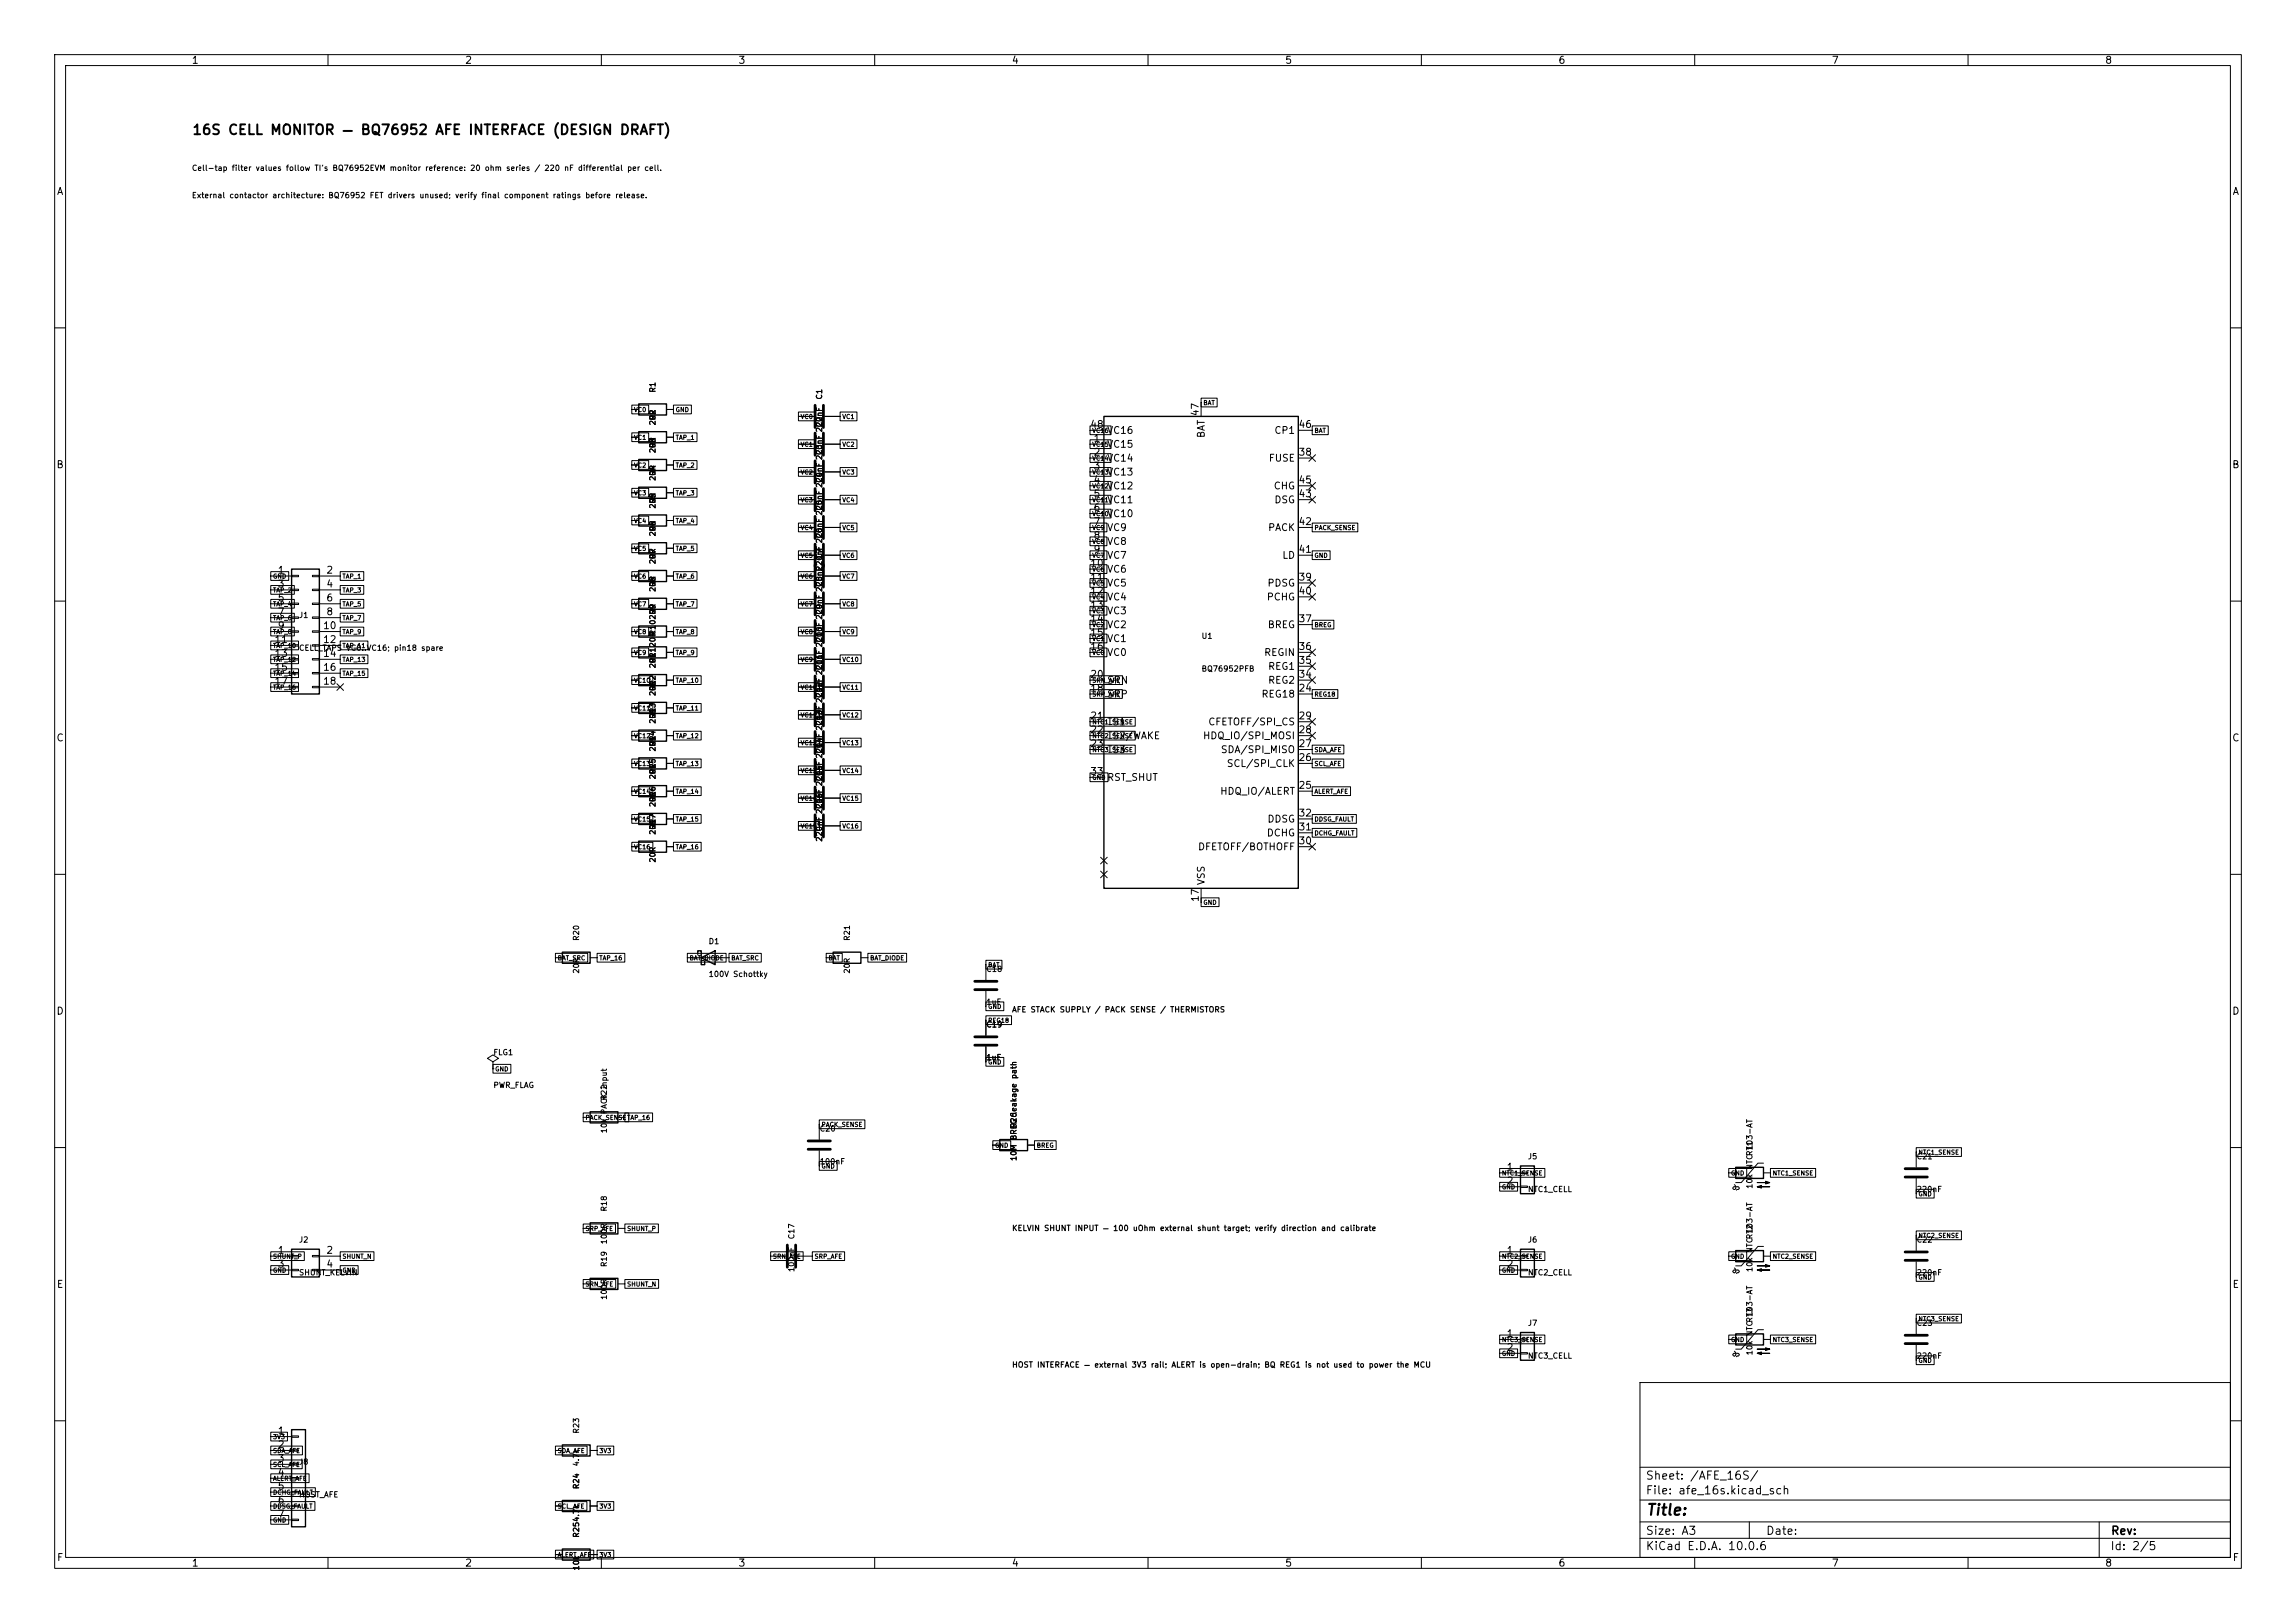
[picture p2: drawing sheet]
<svg xmlns="http://www.w3.org/2000/svg" width="420mm" height="297mm" viewBox="0 0 420 297" stroke-linecap="round" stroke-linejoin="round" font-family="sans-serif">
<defs><g id="words">
<text font-size="2" x="301" y="277.8">Title:</text>
<text font-size="1.8" x="35.1" y="25.1">16S CELL MONITOR — BQ76952 AFE INTERFACE (DESIGN DRAFT)</text>
<g font-size="1.5">
<text x="300.9" y="273.8">File: afe_16s.kicad_sch</text>
<text x="300.9" y="271.1">Sheet: /AFE_16S/</text>
<text x="300.9" y="281.2">Size: A3</text>
<text x="322.9" y="281.2">Date:</text>
<text x="386" y="281.2">Rev:</text>
<text x="300.9" y="284">KiCad E.D.A. 10.0.6</text>
<text x="385.9" y="284">Id: 2/5</text>
</g>
<g font-size="1.3">
<text x="35" y="12">1</text>
<text x="85" y="12">2</text>
<text x="135" y="12">3</text>
<text x="185" y="12">4</text>
<text x="235" y="12">5</text>
<text x="285" y="12">6</text>
<text x="335" y="12">7</text>
<text x="385" y="12">8</text>
<text x="10.3" y="36">A</text>
<text x="408.3" y="36">A</text>
<text x="219.6" y="76.3" transform="rotate(-90 219.6 76.3)">47</text>
<text x="199.3" y="78.6">48</text>
<text x="199.9" y="81.1">1</text>
<text x="199.9" y="83.7">2</text>
<text x="202.4" y="82.2">VC15</text>
<text x="202.4" y="79.7">VC16</text>
<text x="220.7" y="80.3" transform="rotate(-90 220.7 80.3)">BAT</text>
<text x="233" y="79.7">CP1</text>
<text x="237.4" y="83.7">38</text>
<text x="237.4" y="78.6">46</text>
<text x="10.2" y="86">B</text>
<text x="199.9" y="86.2">3</text>
<text x="199.9" y="88.8">4</text>
<text x="202.4" y="84.8">VC14</text>
<text x="202.4" y="87.3">VC13</text>
<text x="202.4" y="89.9">VC12</text>
<text x="232" y="84.8">FUSE</text>
<text x="232.9" y="89.9">CHG</text>
<text x="237.4" y="88.8">45</text>
<text x="408.2" y="86">B</text>
<text x="199.9" y="91.3">5</text>
<text x="199.9" y="93.8">6</text>
<text x="202.4" y="92.4">VC11</text>
<text x="202.4" y="94.9">VC10</text>
<text x="233" y="92.4">DSG</text>
<text x="237.4" y="91.3">43</text>
<text x="199.9" y="96.4">7</text>
<text x="199.9" y="98.9">8</text>
<text x="199.9" y="101.5">9</text>
<text x="202.4" y="97.5">VC9</text>
<text x="202.4" y="100">VC8</text>
<text x="231.9" y="97.5">PACK</text>
<text x="237.4" y="101.5">41</text>
<text x="237.4" y="96.4">42</text>
<text x="50.7" y="105.3">1</text>
<text x="50.7" y="107.8">3</text>
<text x="59.6" y="105.3">2</text>
<text x="59.6" y="107.8">4</text>
<text x="199.3" y="104">10</text>
<text x="199.3" y="106.5">11</text>
<text x="202.4" y="102.6">VC7</text>
<text x="202.4" y="105.1">VC6</text>
<text x="202.4" y="107.6">VC5</text>
<text x="231.7" y="107.6">PDSG</text>
<text x="234.5" y="102.6">LD</text>
<text x="237.4" y="106.5">39</text>
<text x="50.7" y="110.4">5</text>
<text x="50.7" y="112.9">7</text>
<text x="59.6" y="110.4">6</text>
<text x="59.6" y="112.9">8</text>
<text x="199.3" y="109.1">12</text>
<text x="199.3" y="111.6">13</text>
<text x="202.4" y="110.2">VC4</text>
<text x="202.4" y="112.7">VC3</text>
<text x="231.6" y="110.2">PCHG</text>
<text x="237.4" y="109.1">40</text>
<text x="50.1" y="118">11</text>
<text x="50.7" y="115.4">9</text>
<text x="59" y="115.4">10</text>
<text x="59" y="118">12</text>
<text x="199.3" y="114.2">14</text>
<text x="199.3" y="116.7">15</text>
<text x="199.3" y="119.2">16</text>
<text x="202.4" y="115.3">VC2</text>
<text x="202.4" y="117.8">VC1</text>
<text x="231.8" y="115.3">BREG</text>
<text x="237.4" y="119.2">36</text>
<text x="237.4" y="114.2">37</text>
<text x="50.1" y="120.5">13</text>
<text x="50.1" y="123.1">15</text>
<text x="50.1" y="125.6">17</text>
<text x="59" y="120.5">14</text>
<text x="59" y="123.1">16</text>
<text x="59" y="125.6">18</text>
<text x="199.3" y="124.3">20</text>
<text x="202.4" y="120.3">VC0</text>
<text x="202.4" y="125.4">SRN</text>
<text x="231.1" y="120.3">REGIN</text>
<text x="231.9" y="125.4">REG2</text>
<text x="231.9" y="122.9">REG1</text>
<text x="237.4" y="124.3">34</text>
<text x="237.4" y="121.8">35</text>
<text x="199.3" y="126.9">18</text>
<text x="199.3" y="131.9">21</text>
<text x="202.4" y="128">SRP</text>
<text x="230.6" y="128">REG18</text>
<text x="237.4" y="126.9">24</text>
<text x="237.4" y="131.9">29</text>
<text x="10.2" y="136">C</text>
<text x="199.3" y="134.5">22</text>
<text x="199.3" y="137">23</text>
<text x="202.4" y="133">TS1</text>
<text x="202.4" y="135.6">TS2/WAKE</text>
<text x="219.9" y="135.6">HDQ_IO/SPI_MOSI</text>
<text x="220.9" y="133">CFETOFF/SPI_CS</text>
<text x="237.4" y="137">27</text>
<text x="237.4" y="134.5">28</text>
<text x="408.2" y="136">C</text>
<text x="199.3" y="142.1">33</text>
<text x="202.4" y="138.1">TS3</text>
<text x="202.4" y="143.2">RST_SHUT</text>
<text x="223.2" y="138.1">SDA/SPI_MISO</text>
<text x="224.3" y="140.7">SCL/SPI_CLK</text>
<text x="237.4" y="139.6">26</text>
<text x="223.1" y="145.7">HDQ_IO/ALERT</text>
<text x="237.4" y="144.6">25</text>
<text x="237.4" y="149.7">32</text>
<text x="219" y="155.9">DFETOFF/BOTHOFF</text>
<text x="231.6" y="153.4">DCHG</text>
<text x="231.7" y="150.8">DDSG</text>
<text x="237.4" y="154.8">30</text>
<text x="237.4" y="152.3">31</text>
<text x="219.6" y="165.2" transform="rotate(-90 219.6 165.2)">17</text>
<text x="220.7" y="162.1" transform="rotate(-90 220.7 162.1)">VSS</text>
<text x="10.2" y="186">D</text>
<text x="408.2" y="186">D</text>
<text x="275.5" y="214.5">1</text>
<text x="275.5" y="217">2</text>
<text x="50.7" y="229.7">1</text>
<text x="50.7" y="232.3">3</text>
<text x="59.6" y="229.7">2</text>
<text x="59.6" y="232.3">4</text>
<text x="275.5" y="229.7">1</text>
<text x="275.5" y="232.3">2</text>
<text x="10.3" y="236">E</text>
<text x="408.3" y="236">E</text>
<text x="275.5" y="245">1</text>
<text x="275.5" y="247.5">2</text>
<text x="50.7" y="262.8">1</text>
<text x="50.7" y="265.3">2</text>
<text x="50.7" y="267.8">3</text>
<text x="50.7" y="270.4">4</text>
<text x="50.7" y="272.9">5</text>
<text x="50.7" y="275.5">6</text>
<text x="50.7" y="278">7</text>
<text x="10.3" y="286">F</text>
<text x="35" y="287">1</text>
<text x="85" y="287">2</text>
<text x="135" y="287">3</text>
<text x="185" y="287">4</text>
<text x="235" y="287">5</text>
<text x="285" y="287">6</text>
<text x="335" y="287">7</text>
<text x="385" y="287">8</text>
<text x="408.3" y="286">F</text>
</g>
<g font-size="1">
<text x="35" y="31.5">Cell-tap filter values follow TI's BQ76952EVM monitor reference: 20 ohm series / 220 nF differential per cell.</text>
<text x="35" y="36.5">External contactor architecture: BQ76952 FET drivers unused; verify final component ratings before release.</text>
<text x="120.1" y="71.9" transform="rotate(-90 120.1 71.9)">R1</text>
<text x="120.1" y="77.9" transform="rotate(-90 120.1 77.9)">20R</text>
<text x="120.1" y="77" transform="rotate(-90 120.1 77)">R2</text>
<text x="150.6" y="73.2" transform="rotate(-90 150.6 73.2)">C1</text>
<text x="120.1" y="83" transform="rotate(-90 120.1 83)">20R</text>
<text x="120.1" y="82.1" transform="rotate(-90 120.1 82.1)">R3</text>
<text x="150.6" y="83.4" transform="rotate(-90 150.6 83.4)">C3</text>
<text x="150.6" y="78.3" transform="rotate(-90 150.6 78.3)">C2</text>
<text x="120.1" y="88.1" transform="rotate(-90 120.1 88.1)">20R</text>
<text x="120.1" y="87.2" transform="rotate(-90 120.1 87.2)">R4</text>
<text x="150.6" y="88.5" transform="rotate(-90 150.6 88.5)">C4</text>
<text x="120.1" y="93.2" transform="rotate(-90 120.1 93.2)">20R</text>
<text x="120.1" y="92.3" transform="rotate(-90 120.1 92.3)">R5</text>
<text x="150.6" y="93.5" transform="rotate(-90 150.6 93.5)">C5</text>
<text x="120.1" y="98.3" transform="rotate(-90 120.1 98.3)">20R</text>
<text x="120.1" y="97.3" transform="rotate(-90 120.1 97.3)">R6</text>
<text x="150.6" y="99.5" transform="rotate(-90 150.6 99.5)">220nF 220nF 220nF 220nF 220nF</text>
<text x="150.6" y="98.6" transform="rotate(-90 150.6 98.6)">C6</text>
<text x="120.1" y="107.5" transform="rotate(-90 120.1 107.5)">R8</text>
<text x="120.1" y="103.3" transform="rotate(-90 120.1 103.3)">20R</text>
<text x="120.1" y="102.4" transform="rotate(-90 120.1 102.4)">R7</text>
<text x="150.6" y="107.5" transform="rotate(-90 150.6 107.5)">C8</text>
<text x="150.6" y="104.6" transform="rotate(-90 150.6 104.6)">220nF 220nF 220nF 220nF 220nF 220nF</text>
<text x="150.6" y="102.4" transform="rotate(-90 150.6 102.4)">C7</text>
<text x="54.6" y="113.3">J1</text>
<text x="120.1" y="112.6" transform="rotate(-90 120.1 112.6)">R9</text>
<text x="120.1" y="108.4" transform="rotate(-90 120.1 108.4)">20R</text>
<text x="150.6" y="112.6" transform="rotate(-90 150.6 112.6)">C9</text>
<text x="54.6" y="119.3">CELL_TAPS VC0..VC16; pin18 spare</text>
<text x="120.1" y="116.4" transform="rotate(-90 120.1 116.4)">R1020R</text>
<text x="150.6" y="117.7" transform="rotate(-90 150.6 117.7)">C10</text>
<text x="219.7" y="117.1">U1</text>
<text x="120.1" y="122.4" transform="rotate(-90 120.1 122.4)">20R</text>
<text x="120.1" y="121.5" transform="rotate(-90 120.1 121.5)">R1120R</text>
<text x="150.6" y="122.7" transform="rotate(-90 150.6 122.7)">C11</text>
<text x="219.7" y="123.1">BQ76952PFB</text>
<text x="120.1" y="131.6" transform="rotate(-90 120.1 131.6)">R13</text>
<text x="120.1" y="127.5" transform="rotate(-90 120.1 127.5)">20R</text>
<text x="120.1" y="126.6" transform="rotate(-90 120.1 126.6)">R12</text>
<text x="150.6" y="127.8" transform="rotate(-90 150.6 127.8)">C12</text>
<text x="120.1" y="137.6" transform="rotate(-90 120.1 137.6)">20R</text>
<text x="120.1" y="136.7" transform="rotate(-90 120.1 136.7)">R14</text>
<text x="120.1" y="132.6" transform="rotate(-90 120.1 132.6)">20R</text>
<text x="150.6" y="138" transform="rotate(-90 150.6 138)">C14</text>
<text x="150.6" y="132.9" transform="rotate(-90 150.6 132.9)">C13</text>
<text x="120.1" y="142.7" transform="rotate(-90 120.1 142.7)">20R</text>
<text x="120.1" y="141.8" transform="rotate(-90 120.1 141.8)">R15</text>
<text x="150.6" y="143.1" transform="rotate(-90 150.6 143.1)">C15</text>
<text x="120.1" y="147.8" transform="rotate(-90 120.1 147.8)">20R</text>
<text x="120.1" y="146.9" transform="rotate(-90 120.1 146.9)">R16</text>
<text x="150.6" y="148.1" transform="rotate(-90 150.6 148.1)">C16</text>
<text x="120.1" y="152.9" transform="rotate(-90 120.1 152.9)">20R</text>
<text x="120.1" y="152" transform="rotate(-90 120.1 152)">R17</text>
<text x="150.6" y="154.1" transform="rotate(-90 150.6 154.1)">220nF 220nF 220nF 220nF 220nF 220nF 220nF 220nF 220nF 220nF</text>
<text x="150.6" y="154.1" transform="rotate(-90 150.6 154.1)">220nF 220nF 220nF 220nF 220nF 220nF 220nF 220nF 220nF</text>
<text x="120.1" y="158" transform="rotate(-90 120.1 158)">20R</text>
<text x="106.2" y="172.3" transform="rotate(-90 106.2 172.3)">R20</text>
<text x="129.5" y="173">D1</text>
<text x="155.7" y="172.3" transform="rotate(-90 155.7 172.3)">R21</text>
<text x="106.2" y="178.3" transform="rotate(-90 106.2 178.3)">20R</text>
<text x="129.5" y="179">100V Schottky</text>
<text x="155.7" y="178.3" transform="rotate(-90 155.7 178.3)">20R</text>
<text x="180.3" y="178.1">C18</text>
<text x="180.3" y="184.1">1uF</text>
<text x="185" y="185.5">AFE STACK SUPPLY / PACK SENSE / THERMISTORS</text>
<text x="180.3" y="188.3">C19</text>
<text x="90.2" y="193.3">FLG1</text>
<text x="180.3" y="194.3">1uF</text>
<text x="90.2" y="199.3">PWR_FLAG</text>
<text x="111.2" y="201.5" transform="rotate(-90 111.2 201.5)">R22</text>
<text x="111.2" y="207.5" transform="rotate(-90 111.2 207.5)">10k PACK input</text>
<text x="149.8" y="207.3">C20</text>
<text x="186.2" y="206.6" transform="rotate(-90 186.2 206.6)">R26</text>
<text x="149.8" y="213.3">100nF</text>
<text x="186.2" y="212.6" transform="rotate(-90 186.2 212.6)">10M BREG leakage path</text>
<text x="279.4" y="212.4">J5</text>
<text x="320.8" y="211.6" transform="rotate(-90 320.8 211.6)">RT1</text>
<text x="350.5" y="212.4">C21</text>
<text x="111.2" y="221.8" transform="rotate(-90 111.2 221.8)">R18</text>
<text x="279.4" y="218.4">NTC1_CELL</text>
<text x="320.8" y="217.6" transform="rotate(-90 320.8 217.6)">10k NTC 103-AT</text>
<text x="350.5" y="218.4">220nF</text>
<text x="54.6" y="227.6">J2</text>
<text x="111.2" y="227.8" transform="rotate(-90 111.2 227.8)">100R</text>
<text x="145.5" y="226.9" transform="rotate(-90 145.5 226.9)">C17</text>
<text x="185" y="225.5">KELVIN SHUNT INPUT — 100 uOhm external shunt target; verify direction and calibrate</text>
<text x="279.4" y="227.6">J6</text>
<text x="320.8" y="226.9" transform="rotate(-90 320.8 226.9)">RT2</text>
<text x="350.5" y="227.6">C22</text>
<text x="54.6" y="233.6">SHUNT_KELVIN</text>
<text x="111.2" y="232" transform="rotate(-90 111.2 232)">R19</text>
<text x="145.5" y="232.9" transform="rotate(-90 145.5 232.9)">100nF</text>
<text x="279.4" y="233.6">NTC2_CELL</text>
<text x="320.8" y="232.9" transform="rotate(-90 320.8 232.9)">10k NTC 103-AT</text>
<text x="350.5" y="233.6">220nF</text>
<text x="111.2" y="238" transform="rotate(-90 111.2 238)">100R</text>
<text x="279.4" y="242.9">J7</text>
<text x="320.8" y="242.1" transform="rotate(-90 320.8 242.1)">RT3</text>
<text x="350.5" y="242.9">C23</text>
<text x="185" y="250.5">HOST INTERFACE — external 3V3 rail; ALERT is open-drain; BQ REG1 is not used to power the MCU</text>
<text x="279.4" y="248.9">NTC3_CELL</text>
<text x="320.8" y="248.1" transform="rotate(-90 320.8 248.1)">10k NTC 103-AT</text>
<text x="350.5" y="248.9">220nF</text>
<text x="106.2" y="262.4" transform="rotate(-90 106.2 262.4)">R23</text>
<text x="54.6" y="268.3">J8</text>
<text x="106.2" y="268.4" transform="rotate(-90 106.2 268.4)">4.7k</text>
<text x="54.6" y="274.3">HOST_AFE</text>
<text x="106.2" y="272.6" transform="rotate(-90 106.2 272.6)">R24</text>
<text x="106.2" y="281.5" transform="rotate(-90 106.2 281.5)">R254.7k</text>
<text x="106.2" y="287.5" transform="rotate(-90 106.2 287.5)">10k</text>
</g>
<g font-size=".8">
<text x="115.9" y="75.6">VC0</text>
<text x="123.5" y="75.6">GND</text>
<text x="146.4" y="76.9">VC0</text>
<text x="154" y="76.9">VC1</text>
<text x="220" y="74.3">BAT</text>
<text x="115.9" y="80.7">VC1</text>
<text x="123.5" y="80.7">TAP_1</text>
<text x="146.4" y="81.9">VC1</text>
<text x="154" y="81.9">VC2</text>
<text x="199.7" y="81.9">VC15</text>
<text x="199.7" y="79.4">VC16</text>
<text x="240.4" y="79.4">BAT</text>
<text x="115.9" y="85.8">VC2</text>
<text x="123.5" y="85.8">TAP_2</text>
<text x="146.4" y="87">VC2</text>
<text x="154" y="87">VC3</text>
<text x="199.7" y="87">VC13</text>
<text x="199.7" y="84.5">VC14</text>
<text x="199.7" y="89.6">VC12</text>
<text x="115.9" y="90.8">VC3</text>
<text x="115.9" y="95.9">VC4</text>
<text x="123.5" y="95.9">TAP_4</text>
<text x="123.5" y="90.8">TAP_3</text>
<text x="146.4" y="92.1">VC3</text>
<text x="154" y="92.1">VC4</text>
<text x="199.7" y="94.6">VC10</text>
<text x="199.7" y="92.1">VC11</text>
<text x="115.9" y="101">VC5</text>
<text x="123.5" y="101">TAP_5</text>
<text x="146.4" y="97.2">VC4</text>
<text x="154" y="97.2">VC5</text>
<text x="199.7" y="97.2">VC9</text>
<text x="199.7" y="99.7">VC8</text>
<text x="240.4" y="97.2">PACK_SENSE</text>
<text x="49.9" y="106.1">GND</text>
<text x="62.6" y="106.1">TAP_1</text>
<text x="115.9" y="106.1">VC6</text>
<text x="123.5" y="106.1">TAP_6</text>
<text x="146.4" y="102.3">VC5</text>
<text x="146.4" y="106.1">VC6</text>
<text x="154" y="106.1">VC7</text>
<text x="154" y="102.3">VC6</text>
<text x="199.7" y="104.8">VC6</text>
<text x="199.7" y="102.3">VC7</text>
<text x="199.7" y="107.3">VC5</text>
<text x="240.4" y="102.3">GND</text>
<text x="49.9" y="111.2">TAP_4</text>
<text x="49.9" y="113.7">TAP_6</text>
<text x="49.9" y="108.6">TAP_2</text>
<text x="62.6" y="111.2">TAP_5</text>
<text x="62.6" y="113.7">TAP_7</text>
<text x="62.6" y="108.6">TAP_3</text>
<text x="115.9" y="111.2">VC7</text>
<text x="123.5" y="111.2">TAP_7</text>
<text x="146.4" y="111.2">VC7</text>
<text x="154" y="111.2">VC8</text>
<text x="199.7" y="109.9">VC4</text>
<text x="199.7" y="112.4">VC3</text>
<text x="49.9" y="118.8">TAP_10</text>
<text x="49.9" y="116.2">TAP_8</text>
<text x="62.6" y="118.8">TAP_11</text>
<text x="62.6" y="116.2">TAP_9</text>
<text x="115.9" y="116.2">VC8</text>
<text x="123.5" y="116.2">TAP_8</text>
<text x="146.4" y="116.2">VC8</text>
<text x="154" y="116.2">VC9</text>
<text x="199.7" y="115">VC2</text>
<text x="199.7" y="117.5">VC1</text>
<text x="240.4" y="115">BREG</text>
<text x="49.9" y="121.3">TAP_12</text>
<text x="49.9" y="123.9">TAP_14</text>
<text x="62.6" y="123.9">TAP_15</text>
<text x="62.6" y="121.3">TAP_13</text>
<text x="115.9" y="125.1">VC10</text>
<text x="115.9" y="120">VC9</text>
<text x="123.5" y="125.1">TAP_10</text>
<text x="123.5" y="120">TAP_9</text>
<text x="146.4" y="121.3">VC9</text>
<text x="154" y="121.3">VC10</text>
<text x="199.7" y="125.1">SRN_AFE</text>
<text x="199.7" y="120">VC0</text>
<text x="49.9" y="126.4">TAP_16</text>
<text x="115.9" y="130.2">VC11</text>
<text x="123.5" y="130.2">TAP_11</text>
<text x="146.4" y="126.4">VC10</text>
<text x="146.4" y="131.5">VC11</text>
<text x="154" y="126.4">VC11</text>
<text x="154" y="131.5">VC12</text>
<text x="199.7" y="127.7">SRP_AFE</text>
<text x="240.4" y="127.7">REG18</text>
<text x="115.9" y="135.3">VC12</text>
<text x="123.5" y="135.3">TAP_12</text>
<text x="146.4" y="136.6">VC12</text>
<text x="154" y="136.6">VC13</text>
<text x="199.7" y="132.7">NTC1_SENSE</text>
<text x="199.7" y="135.3">NTC2_SENSE</text>
<text x="199.7" y="137.8">NTC3_SENSE</text>
<text x="240.4" y="137.8">SDA_AFE</text>
<text x="115.9" y="140.4">VC13</text>
<text x="123.5" y="140.4">TAP_13</text>
<text x="146.4" y="141.6">VC13</text>
<text x="154" y="141.6">VC14</text>
<text x="199.7" y="142.9">GND</text>
<text x="240.4" y="140.4">SCL_AFE</text>
<text x="115.9" y="145.4">VC14</text>
<text x="123.5" y="145.4">TAP_14</text>
<text x="146.4" y="146.7">VC14</text>
<text x="154" y="146.7">VC15</text>
<text x="240.4" y="145.4">ALERT_AFE</text>
<text x="115.9" y="150.5">VC15</text>
<text x="115.9" y="155.6">VC16</text>
<text x="123.5" y="155.6">TAP_16</text>
<text x="123.5" y="150.5">TAP_15</text>
<text x="146.4" y="151.8">VC15</text>
<text x="154" y="151.8">VC16</text>
<text x="240.4" y="153.1">DCHG_FAULT</text>
<text x="240.4" y="150.5">DDSG_FAULT</text>
<text x="220" y="165.8">GND</text>
<text x="101.9" y="175.9">BAT_SRC</text>
<text x="109.5" y="175.9">TAP_16</text>
<text x="126.1" y="175.9">BAT_DIODE</text>
<text x="133.7" y="175.9">BAT_SRC</text>
<text x="151.5" y="175.9">BAT</text>
<text x="159.1" y="175.9">BAT_DIODE</text>
<text x="180.7" y="177.2">BAT</text>
<text x="180.7" y="184.8">GND</text>
<text x="180.7" y="187.4">REG18</text>
<text x="90.5" y="196.2">GND</text>
<text x="180.7" y="195">GND</text>
<text x="107" y="205.1">PACK_SENSETAP_16</text>
<text x="150.2" y="206.4">PACK_SENSE</text>
<text x="150.2" y="214">GND</text>
<text x="181.9" y="210.2">GND</text>
<text x="189.6" y="210.2">BREG</text>
<text x="274.6" y="215.3">NTC1_SENSE</text>
<text x="316.6" y="215.3">GND</text>
<text x="324.2" y="215.3">NTC1_SENSE</text>
<text x="350.8" y="211.5">NTC1_SENSE</text>
<text x="274.6" y="217.8">GND</text>
<text x="350.8" y="219.1">GND</text>
<text x="107" y="225.5">SRP_AFE</text>
<text x="114.6" y="225.5">SHUNT_P</text>
<text x="350.8" y="226.7">NTC2_SENSE</text>
<text x="49.9" y="233.1">GND</text>
<text x="49.9" y="230.5">SHUNT_P</text>
<text x="62.6" y="233.1">GND</text>
<text x="62.6" y="230.5">SHUNT_N</text>
<text x="141.3" y="230.5">SRN_AFE</text>
<text x="148.9" y="230.5">SRP_AFE</text>
<text x="274.6" y="233.1">GND</text>
<text x="274.6" y="230.5">NTC2_SENSE</text>
<text x="316.6" y="230.5">GND</text>
<text x="324.2" y="230.5">NTC2_SENSE</text>
<text x="107" y="235.6">SRN_AFE</text>
<text x="114.6" y="235.6">SHUNT_N</text>
<text x="350.8" y="234.3">GND</text>
<text x="274.6" y="245.8">NTC3_SENSE</text>
<text x="316.6" y="245.8">GND</text>
<text x="324.2" y="245.8">NTC3_SENSE</text>
<text x="350.8" y="242">NTC3_SENSE</text>
<text x="274.6" y="248.3">GND</text>
<text x="350.8" y="249.6">GND</text>
<text x="49.9" y="263.6">3V3</text>
<text x="49.9" y="266.1">SDA_AFE</text>
<text x="49.9" y="268.6">SCL_AFE</text>
<text x="101.9" y="266.1">SDA_AFE</text>
<text x="109.5" y="266.1">3V3</text>
<text x="49.9" y="273.7">DCHG_FAULT</text>
<text x="49.9" y="271.2">ALERT_AFE</text>
<text x="49.9" y="278.8">GND</text>
<text x="49.9" y="276.3">DDSG_FAULT</text>
<text x="101.9" y="276.3">SCL_AFE</text>
<text x="109.5" y="276.3">3V3</text>
<text x="101.9" y="285.1">ALERT_AFE</text>
<text x="109.5" y="285.1">3V3</text>
</g>
</g></defs>
<g fill="none" stroke="#000" stroke-width=".18">
<path d="M10 10h400v277h-400zM12 12h396v273h-396zM60 10v2M110 10v2M160 10v2M210 10v2M260 10v2M310 10v2M360 10v2M10 60h2M115.6 79.2h3.1v1.6h-3.1zM115.6 74.1h3.1v1.6h-3.1z"/>
<path d="M115.6 74.9h1.2M121.9 74.9h1.3M123.2 79.2h4.3v1.6h-4.3zM123.2 74.1h3.3v1.6h-3.3zM146 75.4h3.1v1.6h-3.1zM146 76.2h2.8M150.9 76.2h2.8M153.7 75.4h3.1v1.6h-3.1zM199.4 77.9h3.8v1.6h-3.8zM199.4 78.7h2.5M219.7 72.9h2.9v1.6h-2.9zM219.7 73.7v2.5"/>
<path d="M237.5 78.7h2.5M240 77.9h3v1.6h-3zM408 60h2M115.6 89.4h3.1v1.6h-3.1zM115.6 94.4h3.1v1.7h-3.1zM115.6 99.5h3.1v1.6h-3.1zM115.6 84.3h3.1v1.6h-3.1zM115.6 95.3h1.2M115.6 85.1h1.2M115.6 90.2h1.2M115.6 80h1.2M121.9 95.3h1.3"/>
<path d="M121.9 85.1h1.3M121.9 90.2h1.3M121.9 80h1.3M123.2 99.5h4.3v1.6h-4.3zM123.2 94.4h4.3v1.7h-4.3zM123.2 84.3h4.3v1.6h-4.3zM123.2 89.4h4.3v1.6h-4.3zM146 80.5h3.1v1.6h-3.1zM146 95.7h3.1v1.6h-3.1zM146 90.6h3.1v1.6h-3.1zM146 85.6h3.1v1.6h-3.1zM146 81.3h2.8"/>
<path d="M146 86.4h2.8M146 91.4h2.8M146 96.5h2.8M150.9 81.3h2.8M150.9 86.4h2.8M150.9 91.4h2.8M150.9 96.5h2.8M153.7 90.6h3.1v1.6h-3.1zM153.7 95.7h3.1v1.6h-3.1zM153.7 85.6h3.1v1.6h-3.1zM153.7 80.5h3.1v1.6h-3.1zM199.4 85.6h3.8v1.6h-3.8z"/>
<path d="M199.4 83h3.8v1.6h-3.8zM199.4 80.5h3.8v1.6h-3.8zM199.4 88.1h3.8v1.6h-3.8zM199.4 93.2h3.8v1.6h-3.8zM199.4 95.7h3.1v1.6h-3.1zM199.4 98.3h3.1v1.6h-3.1zM199.4 90.6h3.8v1.6h-3.8zM199.4 81.3h2.5M199.4 83.8h2.5M199.4 86.4h2.5M199.4 88.9h2.5M199.4 91.4h2.5"/>
<path d="M199.4 94h2.5M199.4 96.5h2.5M199.4 99.1h2.5M237.5 83.8h2.5M237.5 88.9h2.5M237.5 91.4h2.5M237.5 96.5h2.5M239.4 83.2l1.2 1.2M239.4 90.8l1.2 1.2M239.4 88.3l1.2 1.2M240 95.7h8.4v1.6h-8.4zM240.6 83.2l-1.2 1.2"/>
<path d="M240.6 90.8l-1.2 1.2M240.6 88.3l-1.2 1.2M10 110h2M49.5 119.8h5.1v1.7h-5.1zM49.5 109.7h4.3v1.6h-4.3zM49.5 117.3h5.1v1.6h-5.1zM49.5 104.6h3.3v1.6h-3.3zM49.5 114.8h4.3v1.6h-4.3zM49.5 112.2h4.3v1.6h-4.3zM49.5 107.1h4.3v1.7h-4.3zM49.5 105.4h3.8M49.5 110.5h3.8"/>
<path d="M49.5 108h3.8M49.5 113h3.8M49.5 115.6h3.8M49.5 118.1h3.8M53.3 105.3h1.3v.2h-1.3zM53.3 107.8h1.3v.3h-1.3zM53.3 110.4h1.3v.2h-1.3zM53.3 112.9h1.3v.3h-1.3zM53.3 115.4h1.3v.3h-1.3zM53.3 118h1.3v.2h-1.3zM57.1 105.3h1.3v.2h-1.3zM57.1 107.8h1.3v.3h-1.3z"/>
<path d="M57.1 110.4h1.3v.2h-1.3zM57.1 112.9h1.3v.3h-1.3zM57.1 115.4h1.3v.3h-1.3zM57.1 118h1.3v.2h-1.3zM58.4 105.4h3.8M58.4 110.5h3.8M58.4 108h3.8M58.4 113h3.8M58.4 115.6h3.8M58.4 118.1h3.8M62.2 117.3h5.1v1.6h-5.1zM62.2 104.6h4.3v1.6h-4.3z"/>
<path d="M62.2 109.7h4.3v1.6h-4.3zM62.2 112.2h4.3v1.6h-4.3zM62.2 114.8h4.3v1.6h-4.3zM62.2 107.1h4.3v1.7h-4.3zM62.2 119.8h5.1v1.7h-5.1zM115.6 104.6h3.1v1.6h-3.1zM115.6 118.6h3.1v1.6h-3.1zM115.6 114.8h3.1v1.6h-3.1zM115.6 109.7h3.1v1.6h-3.1zM115.6 105.4h1.2M115.6 119.4h1.2M115.6 110.5h1.2"/>
<path d="M115.6 115.6h1.2M115.6 100.3h1.2M121.9 105.4h1.3M121.9 119.4h1.3M121.9 110.5h1.3M121.9 115.6h1.3M121.9 100.3h1.3M123.2 104.6h4.3v1.6h-4.3zM123.2 118.6h4.3v1.6h-4.3zM123.2 109.7h4.3v1.6h-4.3zM123.2 114.8h4.3v1.6h-4.3zM146 100.8h3.1v1.6h-3.1z"/>
<path d="M146 104.6h3.1v1.6h-3.1zM146 119.8h3.1v1.7h-3.1zM146 109.7h3.1v1.6h-3.1zM146 114.8h3.1v1.6h-3.1zM146 105.4h2.8M146 101.6h2.8M146 110.5h2.8M146 115.6h2.8M150.9 105.4h2.8M150.9 101.6h2.8M150.9 110.5h2.8M150.9 115.6h2.8"/>
<path d="M153.7 114.8h3.1v1.6h-3.1zM153.7 104.6h3.1v1.6h-3.1zM153.7 100.8h3.1v1.6h-3.1zM153.7 119.8h3.8v1.7h-3.8zM153.7 109.7h3.1v1.6h-3.1zM199.4 103.3h3.1v1.6h-3.1zM199.4 100.8h3.1v1.6h-3.1zM199.4 105.9h3.1v1.6h-3.1zM199.4 108.4h3.1v1.6h-3.1zM199.4 113.5h3.1v1.6h-3.1zM199.4 116h3.1v1.6h-3.1zM199.4 111h3.1v1.6h-3.1z"/>
<path d="M199.4 118.6h3.1v1.6h-3.1zM199.4 101.6h2.5M199.4 104.1h2.5M199.4 106.7h2.5M199.4 109.2h2.5M199.4 111.8h2.5M199.4 114.3h2.5M199.4 116.8h2.5M199.4 119.4h2.5M237.5 101.6h2.5M237.5 106.7h2.5M237.5 109.2h2.5"/>
<path d="M237.5 114.3h2.5M237.5 119.4h2.5M239.4 108.6l1.2 1.2M239.4 118.8l1.2 1.2M239.4 106.1l1.2 1.2M240 113.5h4v1.6h-4zM240 100.8h3.3v1.6h-3.3zM240.6 108.6l-1.2 1.2M240.6 118.8l-1.2 1.2M240.6 106.1l-1.2 1.2M408 110h2M49.5 122.4h5.1v1.6h-5.1z"/>
<path d="M49.5 124.9h5.1v1.6h-5.1zM49.5 120.7h3.8M49.5 123.2h3.8M49.5 125.7h3.8M53.3 120.5h1.3v.3h-1.3zM53.3 123.1h1.3v.2h-1.3zM53.3 125.6h1.3v.3h-1.3zM57.1 120.5h1.3v.3h-1.3zM57.1 123.1h1.3v.2h-1.3zM57.1 125.6h1.3v.3h-1.3zM58.4 120.7h3.8M58.4 123.2h3.8"/>
<path d="M58.4 125.7h3.8M61.6 125.1l1.2 1.2M62.2 122.4h5.1v1.6h-5.1zM62.8 125.1l-1.2 1.2M115.6 138.9h3.8v1.6h-3.8zM115.6 123.7h3.8v1.6h-3.8zM115.6 133.8h3.8v1.6h-3.8zM115.6 128.7h3.8v1.6h-3.8zM115.6 124.5h1.2M115.6 134.6h1.2M115.6 139.7h1.2M115.6 129.5h1.2"/>
<path d="M121.9 124.5h1.3M121.9 134.6h1.3M121.9 139.7h1.3M121.9 129.5h1.3M123.2 138.9h5.1v1.6h-5.1zM123.2 123.7h5.1v1.6h-5.1zM123.2 128.7h5.1v1.6h-5.1zM123.2 133.8h5.1v1.6h-5.1zM146 124.9h3.9v1.6h-3.9zM146 130h3.9v1.6h-3.9zM146 135.1h3.9v1.6h-3.9zM146 120.7h2.8"/>
<path d="M146 125.7h2.8M146 135.9h2.8M146 130.8h2.8M150.9 120.7h2.8M150.9 125.7h2.8M150.9 135.9h2.8M150.9 130.8h2.8M153.7 135.1h3.8v1.6h-3.8zM153.7 124.9h3.8v1.6h-3.8zM153.7 130h3.8v1.6h-3.8zM199.4 123.7h5.9v1.6h-5.9zM199.4 126.2h5.9v1.6h-5.9z"/>
<path d="M199.4 131.3h8.3v1.6h-8.3zM199.4 133.8h8.3v1.6h-8.3zM199.4 136.4h8.3v1.6h-8.3zM199.4 127h2.5M199.4 124.5h2.5M199.4 132.1h2.5M199.4 134.6h2.5M199.4 137.2h2.5M237.5 127h2.5M237.5 124.5h2.5M237.5 132.1h2.5M237.5 134.6h2.5"/>
<path d="M237.5 137.2h2.5M237.5 139.7h2.5M237.5 121.9h2.5M239.4 121.3l1.2 1.2M239.4 131.5l1.2 1.2M239.4 134l1.2 1.2M239.4 123.9l1.2 1.2M240 126.2h4.7v1.6h-4.7zM240 136.4h5.8v1.6h-5.8zM240 138.9h5.8v1.6h-5.8zM240.6 121.3l-1.2 1.2M240.6 131.5l-1.2 1.2"/>
<path d="M240.6 134l-1.2 1.2M240.6 123.9l-1.2 1.2M10 160h2M115.6 144h3.8v1.6h-3.8zM115.6 149.1h3.8v1.6h-3.8zM115.6 154.1h3.8v1.6h-3.8zM115.6 144.8h1.2M115.6 154.9h1.2M115.6 149.9h1.2M121.9 144.8h1.3M121.9 154.9h1.3M121.9 149.9h1.3"/>
<path d="M123.2 144h5.1v1.6h-5.1zM123.2 154.1h5.1v1.6h-5.1zM123.2 149.1h5.1v1.6h-5.1zM146 150.3h3.9v1.6h-3.9zM146 145.2h3.9v1.7h-3.9zM146 140.2h3.9v1.6h-3.9zM146 151.1h2.8M146 146.1h2.8M146 141h2.8M150.9 151.1h2.8M150.9 146.1h2.8M150.9 141h2.8"/>
<path d="M153.7 145.2h3.8v1.7h-3.8zM153.7 150.3h3.8v1.6h-3.8zM153.7 140.2h3.8v1.6h-3.8zM199.4 141.4h3.3v1.6h-3.3zM199.4 142.2h2.5M201.3 159.4l1.2 1.2M201.3 156.9l1.2 1.2M202.5 159.4l-1.2 1.2M202.5 156.9l-1.2 1.2M237.5 144.8h2.5M237.5 154.9h2.5M237.5 152.4h2.5"/>
<path d="M237.5 149.9h2.5M239.4 154.3l1.2 1.2M240 144h7v1.6h-7zM240 151.6h8.2v1.6h-8.2zM240 149.1h8.1v1.6h-8.1zM240.6 154.3l-1.2 1.2M408 160h2M101.6 174.5h5.9v1.6h-5.9zM101.6 175.3h1.3M107.9 175.3h1.3M109.2 174.5h5.1v1.6h-5.1zM125.7 174.5h7.1v1.6h-7.1z"/>
<path d="M125.7 175.3h7.6M133.3 174.5h6v1.6h-6zM151.1 174.5h3v1.6h-3zM151.1 175.3h1.3M157.5 175.3h1.2M158.7 174.5h7.1v1.6h-7.1zM180.3 175.7h3v1.6h-3zM180.3 176.5v2.8M219.7 164.3h3.3v1.6h-3.3zM219.7 162.6v2.5M90.2 194.3l1-.6-1-.7-1 .7 1 .6v1.3M90.2 195.6h.1"/>
<path d="M90.2 194.8h3.2v1.6h-3.2zM180.3 193.5h3.3v1.6h-3.3zM180.3 183.3h3.3v1.7h-3.3zM180.3 185.9h4.7v1.6h-4.7zM180.3 181.4v2.8M180.3 186.7v2.8M180.3 191.5v2.8M10 210h2M106.7 203.7h8.3v1.6h-8.3zM106.7 204.5h1.2M113 204.5h1.3M114.3 203.7h5.1v1.6h-5.1z"/>
<path d="M149.9 204.9h8.3v1.6h-8.3zM149.9 212.6h3.2v1.6h-3.2zM149.9 205.7v2.8M149.9 210.6v2.8M181.6 208.7h3.3v1.7h-3.3zM181.6 209.6h1.3M188 209.6h1.2M189.2 208.7h4v1.7h-4zM274.3 213.8h8.3v1.6h-8.3zM274.3 216.4h3.3v1.6h-3.3zM274.3 214.6h3.8M274.3 217.2h3.8"/>
<path d="M278.1 214.5h1.3v.3h-1.3zM278.1 217h1.3v.3h-1.3zM316.2 213.8h3.3v1.6h-3.3zM316.2 214.6h1.3M317.2 216.8l.3 .2v.4l-.1 .2h-.3l-.1-.2 .2-.2h.7l.2 .1v.3l-.5 .2M322.6 212.9h-1l-3.1 3.5h-1M322.6 214.6h1.2M323.8 213.8h8.3v1.6h-8.3zM350.5 210h8.3v1.6h-8.3zM350.5 217.6h3.3v1.6h-3.3zM350.5 210.8v2.8M350.5 215.6v2.8"/>
<path d="M408 210h2M49.5 231.6h3.3v1.6h-3.3zM49.5 229.1h6.2v1.6h-6.2zM49.5 232.4h3.8M49.5 229.9h3.8M53.3 229.7h1.3v.3h-1.3zM53.3 232.3h1.3v.2h-1.3zM57.1 229.7h1.3v.3h-1.3zM57.1 232.3h1.3v.2h-1.3zM58.4 232.4h3.8M58.4 229.9h3.8M62.2 231.6h3.3v1.6h-3.3z"/>
<path d="M62.2 229.1h6.2v1.6h-6.2zM106.7 234.1h5.9v1.7h-5.9zM106.7 224h5.9v1.6h-5.9zM106.7 234.9h1.2M106.7 224.8h1.2M113 234.9h1.3M113 224.8h1.3M114.3 234.1h6.2v1.7h-6.2zM114.3 224h6.1v1.6h-6.1zM141 229.1h5.9v1.6h-5.9zM141 229.9h2.8M145.8 229.9h2.8"/>
<path d="M148.6 229.1h5.9v1.6h-5.9zM274.3 231.6h3.3v1.6h-3.3zM274.3 229.1h8.3v1.6h-8.3zM274.3 232.4h3.8M274.3 229.9h3.8M278.1 229.7h1.3v.3h-1.3zM278.1 232.3h1.3v.2h-1.3zM316.2 229.1h3.3v1.6h-3.3zM316.2 229.9h1.3M317.2 232l.3 .3v.3l-.1 .3h-.3l-.1-.3 .2-.2h.7l.2 .2v.2l-.5 .2M322.6 228.1h-1l-3.1 3.5h-1M322.6 229.9h1.2"/>
<path d="M323.8 229.1h8.3v1.6h-8.3zM350.5 225.3h8.3v1.6h-8.3zM350.5 232.9h3.3v1.6h-3.3zM350.5 226.1v2.8M350.5 230.9v2.8M274.3 244.3h8.3v1.6h-8.3zM274.3 246.8h3.3v1.7h-3.3zM274.3 247.6h3.8M274.3 245.1h3.8M278.1 245h1.3v.2h-1.3zM278.1 247.5h1.3v.3h-1.3zM300 253h108v32h-108z"/>
<path d="M316.2 244.3h3.3v1.6h-3.3zM316.2 245.1h1.3M317.2 247.3l.3 .5v.2l-.3 .2M317.9 248.2l-.3 .1M317.9 248.2l.2-.2-.1-.3-.8-.1-.2 .3 .2 .3M322.6 243.3h-1l-3.1 3.6h-1M322.6 245.1h1.2M323.8 244.3h8.3v1.6h-8.3zM350.5 240.5h8.3v1.6h-8.3zM350.5 248.1h3.3v1.6h-3.3zM350.5 241.3v2.8M350.5 246.1v2.8"/>
<path d="M10 260h2M49.5 264.6h5.8v1.6h-5.8zM49.5 262.1h3.1v1.6h-3.1zM49.5 267.2h5.8v1.6h-5.8zM49.5 277.3h3.3v1.6h-3.3zM49.5 272.2h8.2v1.7h-8.2zM49.5 274.8h8.1v1.6h-8.1zM49.5 269.7h7v1.6h-7zM49.5 262.9h3.8M49.5 265.4h3.8M49.5 268h3.8M49.5 270.5h3.8"/>
<path d="M49.5 273h3.8M49.5 275.6h3.8M49.5 278.1h3.8M53.3 262.8h1.3v.2h-1.3zM53.3 265.3h1.3v.3h-1.3zM53.3 267.8h1.3v.3h-1.3zM53.3 270.4h1.3v.2h-1.3zM53.3 272.9h1.3v.3h-1.3zM53.3 275.5h1.3v.2h-1.3zM53.3 278h1.3v.3h-1.3zM101.6 274.8h5.8v1.6h-5.8zM101.6 264.6h5.8v1.6h-5.8z"/>
<path d="M101.6 265.4h1.3M101.6 275.6h1.3M107.9 265.4h1.3M107.9 275.6h1.3M109.2 274.8h3.1v1.6h-3.1zM109.2 264.6h3.1v1.6h-3.1zM300 278.5h108M300 274.5h108M300 268.5h108M320 278.5v3M384 278.5v6.5M408 260h2"/>
<path d="M60 285v2M101.6 283.7h7v1.6h-7zM101.6 284.5h1.3M107.9 284.5h1.3M109.2 283.7h3.1v1.6h-3.1zM110 285v2M160 285v2M210 285v2M260 285v2M300 281.5h108M310 285v2M360 285v2"/>
</g>
<g fill="none" stroke="#000" stroke-width=".51">
<path d="M149.1 74.2v4M149.1 79.2v4.1M150.6 74.2v4M150.6 79.2v4.1M149.1 84.3v4.1M149.1 89.4v4.1M149.1 94.5v4.1M149.1 99.6v7.8M150.6 84.3v4.1M150.6 89.4v4.1M150.6 94.5v4.1M150.6 99.6v7.8"/>
<path d="M149.1 108.5v4M149.1 113.5v4.1M149.1 118.6v4.1M150.6 108.5v4M150.6 113.5v4.1M150.6 118.6v4.1M149.1 123.7v4.1M149.1 128.8v4M149.1 133.9v4M149.1 138.9v4.1M150.6 123.7v4.1M150.6 128.8v4"/>
<path d="M150.6 133.9v4M150.6 138.9v4.1M149.1 144v4.1M149.1 149.1v4.1M150.6 144v4.1M150.6 149.1v4.1M178.3 179.6h4.1M178.3 181.1h4.1M178.3 189.7h4.1M178.3 191.3h4.1M147.8 208.8h4.1M147.8 210.3h4.1"/>
<path d="M348.5 213.9h4.1M348.5 215.4h4.1M144 227.8v4.1M145.5 227.8v4.1M348.5 229.1h4.1M348.5 230.6h4.1M348.5 244.3h4.1M348.5 245.9h4.1"/>
</g>
<g fill="none" stroke="#000" stroke-width=".25">
<path d="M116.8 73.9h5.1v2h-5.1zM116.8 79h5.1v2h-5.1zM201.9 76.2h35.6v86.4h-35.6zM116.8 94.2h5.1v2.1h-5.1zM116.8 84.1h5.1v2h-5.1zM116.8 89.2h5.1v2h-5.1zM116.8 99.3h5.1v2h-5.1zM53.3 104.1h5.1v22.9h-5.1zM116.8 104.4h5.1v2h-5.1zM116.8 109.5h5.1v2h-5.1zM116.8 118.4h5.1v2h-5.1zM116.8 114.6h5.1v2h-5.1z"/>
<path d="M116.8 123.4h5.1v2.1h-5.1zM116.8 128.5h5.1v2.1h-5.1zM116.8 138.7h5.1v2h-5.1zM116.8 133.6h5.1v2h-5.1zM116.8 153.9h5.1v2.1h-5.1zM116.8 143.8h5.1v2h-5.1zM116.8 148.8h5.1v2.1h-5.1zM102.9 174.2h5v2.1h-5zM127.6 174.6v-.6h.7v2.5h.6v-.6M128.3 175.3l2.5-1.3v2.5zM152.4 174.2h5.1v2.1h-5.1zM107.9 203.5h5.1v2h-5.1z"/>
<path d="M182.9 208.5h5.1v2.1h-5.1zM278.1 213.4h2.6v5h-2.6zM317.5 213.6h5.1v2h-5.1zM53.3 228.6h5.1v5.1h-5.1zM107.9 233.9h5.1v2.1h-5.1zM107.9 223.8h5.1v2h-5.1zM278.1 228.6h2.6v5.1h-2.6zM317.5 228.9h5.1v2h-5.1zM278.1 243.8h2.6v5.1h-2.6zM317.5 244.1h5.1v2h-5.1zM53.3 261.6h2.6v17.8h-2.6zM102.9 274.6h5v2h-5z"/>
<path d="M102.9 264.4h5v2h-5zM102.9 283.5h5v2h-5z"/>
</g>
<path d="M321.4 216.4h2.3l-.7 .3v-.5l.7 .2zM321.4 217.2l.8-.3v.5l-.8-.2h2.3zM321.4 231.6h2.3l-.7 .3v-.5l.7 .2zM321.4 232.4l.8-.2v.5l-.8-.3h2.3zM321.4 246.9h2.3l-.7 .2v-.5l.7 .3zM321.4 247.6l.8-.2v.5l-.8-.3h2.3z" fill="#000" stroke="#000" stroke-width=".18"/>
<use href="#words"/>
</svg>
